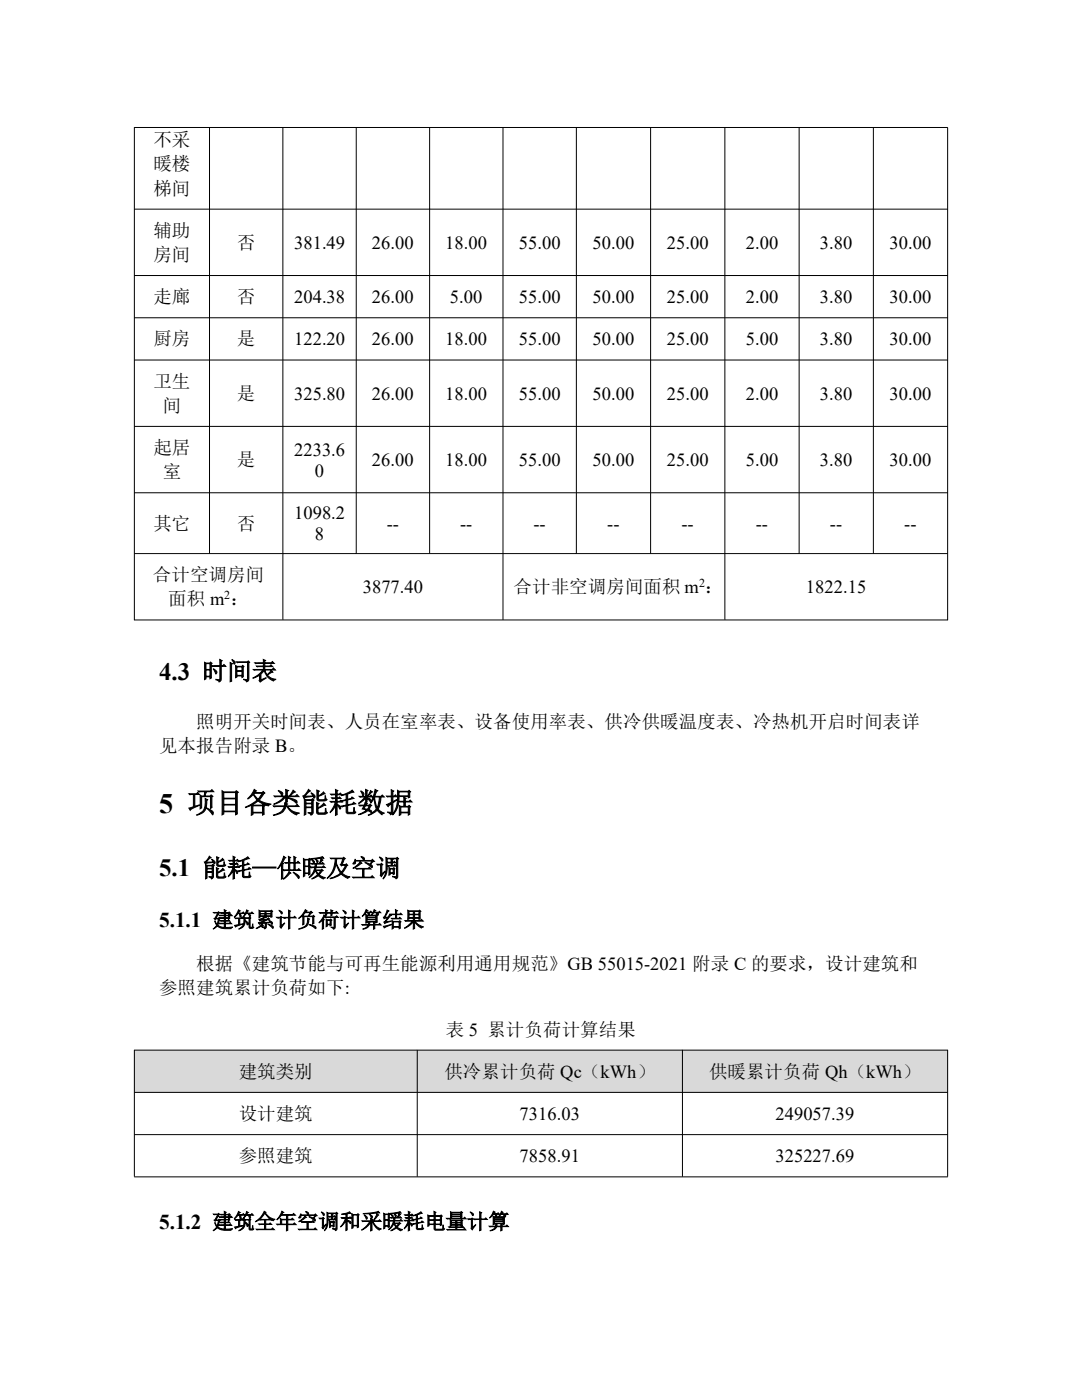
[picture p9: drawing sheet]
<svg xmlns="http://www.w3.org/2000/svg" width="216mm" height="279mm" viewBox="0 0 216 279" stroke-linecap="round" stroke-linejoin="round" font-family="sans-serif">
<defs><g id="words">
<text font-size="5.6" x="31.7" y="162.2">5 项目各类能耗数据</text>
<g font-size="5">
<text x="31.7" y="135.7">4.3 时间表</text>
<text x="31.7" y="174.9">5.1 能耗—供暖及空调</text>
</g>
<g font-size="4.2">
<text x="31.7" y="185">5.1.1 建筑累计负荷计算结果</text>
<text x="31.7" y="245.2">5.1.2 建筑全年空调和采暖耗电量计算</text>
</g>
<g font-size="3.7">
<text x="30.6" y="29.2">不采</text>
<text x="30.6" y="34">暖楼</text>
<text x="30.6" y="38.8">梯间</text>
<text x="30.6" y="47.3">辅助</text>
<text x="30.6" y="52.1">房间</text>
<text x="47.3" y="49.7">否</text>
<text x="58.7" y="49.7">381.49</text>
<text x="74.2" y="49.7">26.00</text>
<text x="88.9" y="49.7">18.00</text>
<text x="103.5" y="49.7">55.00</text>
<text x="118.2" y="49.7">50.00</text>
<text x="133.1" y="49.7">25.00</text>
<text x="148.8" y="49.7">2.00</text>
<text x="163.6" y="49.7">3.80</text>
<text x="177.5" y="49.7">30.00</text>
<text x="30.6" y="60.5">走廊</text>
<text x="47.3" y="60.5">否</text>
<text x="58.7" y="60.5">204.38</text>
<text x="74.2" y="60.5">26.00</text>
<text x="89.8" y="60.5">5.00</text>
<text x="103.5" y="60.5">55.00</text>
<text x="118.2" y="60.5">50.00</text>
<text x="133.1" y="60.5">25.00</text>
<text x="148.8" y="60.5">2.00</text>
<text x="163.6" y="60.5">3.80</text>
<text x="177.5" y="60.5">30.00</text>
<text x="30.6" y="68.9">厨房</text>
<text x="47.3" y="68.9">是</text>
<text x="58.7" y="68.9">122.20</text>
<text x="74.2" y="68.9">26.00</text>
<text x="88.9" y="68.9">18.00</text>
<text x="103.5" y="68.9">55.00</text>
<text x="118.2" y="68.9">50.00</text>
<text x="133.1" y="68.9">25.00</text>
<text x="148.8" y="68.9">5.00</text>
<text x="163.6" y="68.9">3.80</text>
<text x="177.5" y="68.9">30.00</text>
<text x="30.6" y="77.4">卫生</text>
<text x="32.5" y="82.2">间</text>
<text x="47.3" y="79.8">是</text>
<text x="58.7" y="79.8">325.80</text>
<text x="74.2" y="79.8">26.00</text>
<text x="88.9" y="79.8">18.00</text>
<text x="103.5" y="79.8">55.00</text>
<text x="118.2" y="79.8">50.00</text>
<text x="133.1" y="79.8">25.00</text>
<text x="148.8" y="79.8">2.00</text>
<text x="163.6" y="79.8">3.80</text>
<text x="177.5" y="79.8">30.00</text>
<text x="30.6" y="90.6">起居</text>
<text x="32.5" y="95.4">室</text>
<text x="47.3" y="93">是</text>
<text x="58.7" y="90.9">2233.6</text>
<text x="62.8" y="95.1">0</text>
<text x="74.2" y="93">26.00</text>
<text x="88.9" y="93">18.00</text>
<text x="103.5" y="93">55.00</text>
<text x="118.2" y="93">50.00</text>
<text x="133.1" y="93">25.00</text>
<text x="148.8" y="93">5.00</text>
<text x="163.6" y="93">3.80</text>
<text x="177.5" y="93">30.00</text>
<text x="30.6" y="105.7">其它</text>
<text x="47.3" y="105.7">否</text>
<text x="58.7" y="103.6">1098.2</text>
<text x="62.8" y="107.8">8</text>
<text x="77.2" y="105.7">--</text>
<text x="91.8" y="105.7">--</text>
<text x="106.5" y="105.7">--</text>
<text x="121.2" y="105.7">--</text>
<text x="136" y="105.7">--</text>
<text x="150.8" y="105.7">--</text>
<text x="165.6" y="105.7">--</text>
<text x="180.4" y="105.7">--</text>
<text x="30.5" y="116">合计空调房间</text>
<text x="72.4" y="118.4">3877.40</text>
<text x="102.5" y="118.4">合计非空调房间面积 m ：</text>
<text x="160.8" y="118.4">1822.15</text>
<text x="33.6" y="120.8">面积 m ：</text>
<text x="39.2" y="145.2">照明开关时间表、人员在室率表、设备使用率表、供冷供暖温度表、冷热机开启时间表详</text>
<text x="31.7" y="150">见本报告附录 B。</text>
<text x="39.2" y="193.5">根据《建筑节能与可再生能源利用通用规范》GB 55015-2021 附录 C 的要求，设计建筑和</text>
<text x="31.7" y="198.3">参照建筑累计负荷如下:</text>
<text x="88.9" y="206.7">表 5 累计负荷计算结果</text>
<text x="47.6" y="215.1">建筑类别</text>
<text x="88.7" y="215.1">供冷累计负荷 Qc（kWh）</text>
<text x="141.5" y="215.1">供暖累计负荷 Qh（kWh）</text>
<text x="47.6" y="223.5">设计建筑</text>
<text x="103.7" y="223.5">7316.03</text>
<text x="154.7" y="223.5">249057.39</text>
<text x="47.6" y="232">参照建筑</text>
<text x="103.7" y="232">7858.91</text>
<text x="154.7" y="232">325227.69</text>
</g>
<g font-size="2.4">
<text x="44.7" y="119.6">2</text>
<text x="139.5" y="117.2">2</text>
</g>
</g></defs>
<g fill="none" stroke="#000" stroke-width=".2">
<path d="M26.8 25.4h162.3M26.8 25.4v98.4M41.8 25.4v85M56.4 25.4v98.3M71.1 25.4v85M85.7 25.4v85M100.4 25.4v98.3M115 25.4v85M129.8 25.4v85M144.6 25.4v98.3M159.5 25.4v85M174.3 25.4v85"/>
<path d="M189.1 25.5v98.3M26.8 41.7h162.3M26.8 55h162.3M26.8 63.4h162.3M26.8 71.9h162.3M26.8 85.1h162.3M26.8 98.3h162.3M26.8 110.5h162.3M26.8 123.7h162.3"/>
</g>
<g fill="#d9d9d9">
<path d="M26.8 209.6h56.5v8.4h-56.5z" fill-rule="evenodd"/>
<path d="M83.3 209.6h52.9v8.4h-52.9z" fill-rule="evenodd"/>
<path d="M136.2 209.6h52.9v8.4h-52.9z" fill-rule="evenodd"/>
</g>
<path d="M26.8 209.6h162.3M26.8 218h162.3M26.8 209.5v25.3M83.3 209.5v25.3M136.2 209.5v25.3M189.1 209.5v25.3M26.8 226.4h162.3M26.8 234.9h162.3" fill="none" stroke="#000" stroke-width=".2"/>
<use href="#words"/>
</svg>
